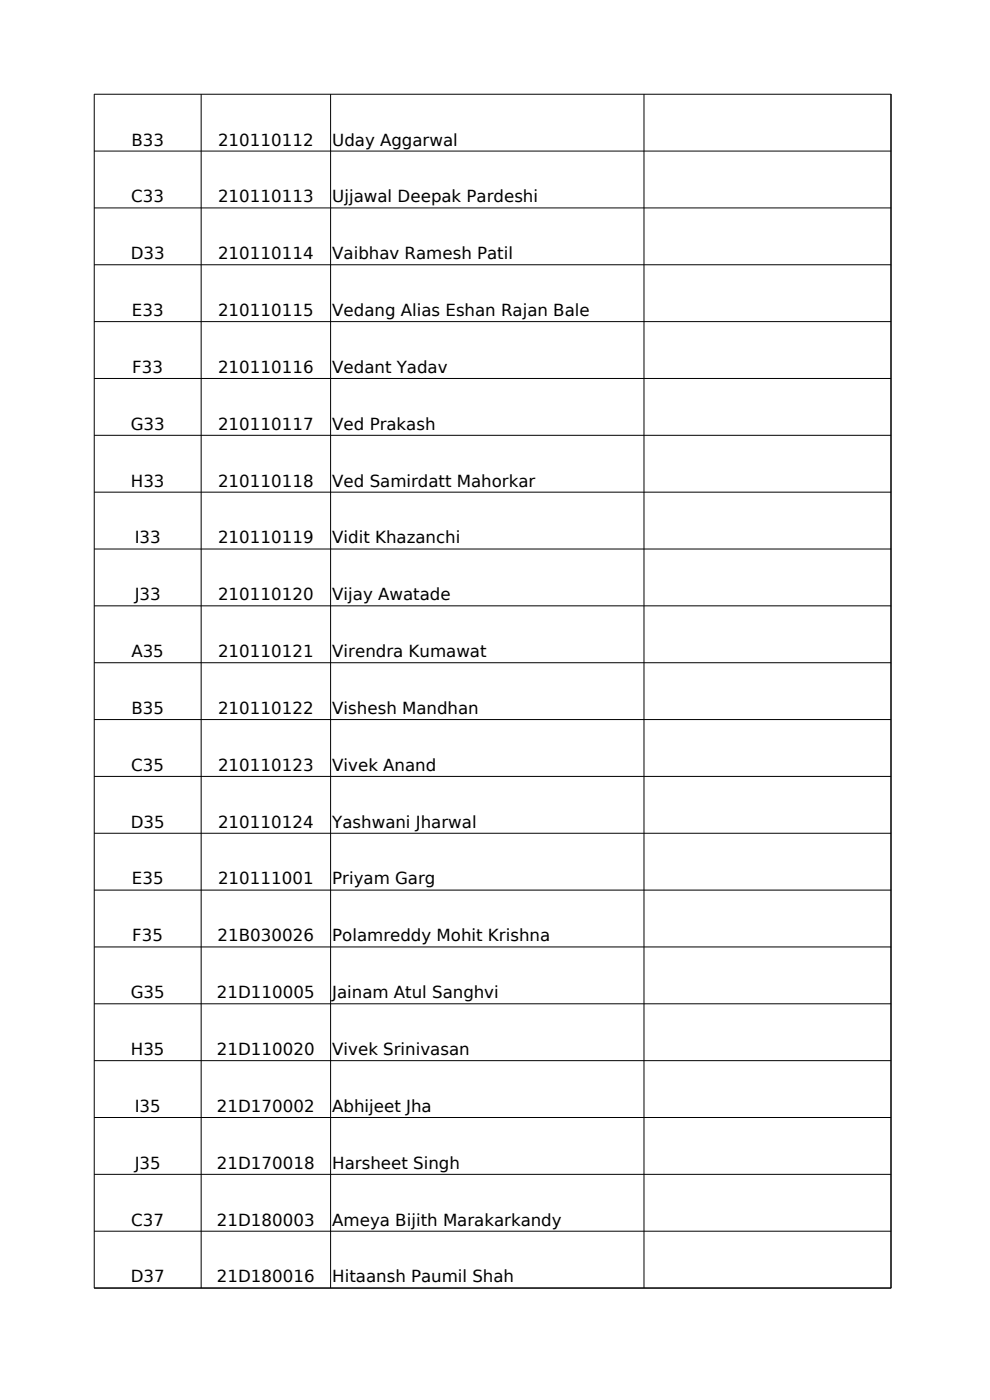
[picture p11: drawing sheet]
<svg xmlns="http://www.w3.org/2000/svg" width="210mm" height="297mm" viewBox="0 0 210 297" stroke-linecap="round" stroke-linejoin="round" font-family="sans-serif">
<defs><g id="words">
<g font-size="3.5">
<text x="27.9" y="30.9">B33</text>
<text x="46.2" y="30.9">210110112</text>
<text x="70.5" y="30.9">Uday Aggarwal</text>
<text x="27.8" y="42.9">C33</text>
<text x="46.2" y="42.9">210110113</text>
<text x="70.5" y="42.9">Ujjawal Deepak Pardeshi</text>
<text x="27.7" y="55">D33</text>
<text x="46.2" y="55">210110114</text>
<text x="70.5" y="55">Vaibhav Ramesh Patil</text>
<text x="28" y="67">E33</text>
<text x="46.2" y="67">210110115</text>
<text x="70.5" y="67">Vedang Alias Eshan Rajan Bale</text>
<text x="28.1" y="79.1">F33</text>
<text x="46.2" y="79.1">210110116</text>
<text x="70.5" y="79.1">Vedant Yadav</text>
<text x="27.7" y="91.2">G33</text>
<text x="46.2" y="91.2">210110117</text>
<text x="70.5" y="91.2">Ved Prakash</text>
<text x="27.8" y="103.2">H33</text>
<text x="46.2" y="103.2">210110118</text>
<text x="70.5" y="103.2">Ved Samirdatt Mahorkar</text>
<text x="28.6" y="115.3">I33</text>
<text x="46.2" y="115.3">210110119</text>
<text x="70.5" y="115.3">Vidit Khazanchi</text>
<text x="28.6" y="127.4">J33</text>
<text x="46.2" y="127.4">210110120</text>
<text x="70.5" y="127.4">Vijay Awatade</text>
<text x="27.9" y="139.4">A35</text>
<text x="46.2" y="139.4">210110121</text>
<text x="70.5" y="139.4">Virendra Kumawat</text>
<text x="27.9" y="151.5">B35</text>
<text x="46.2" y="151.5">210110122</text>
<text x="70.5" y="151.5">Vishesh Mandhan</text>
<text x="27.8" y="163.5">C35</text>
<text x="46.2" y="163.5">210110123</text>
<text x="70.5" y="163.5">Vivek Anand</text>
<text x="27.7" y="175.6">D35</text>
<text x="46.2" y="175.6">210110124</text>
<text x="70.5" y="175.6">Yashwani Jharwal</text>
<text x="28" y="187.6">E35</text>
<text x="46.2" y="187.6">210111001</text>
<text x="70.5" y="187.6">Priyam Garg</text>
<text x="28.1" y="199.7">F35</text>
<text x="46.1" y="199.7">21B030026</text>
<text x="70.5" y="199.7">Polamreddy Mohit Krishna</text>
<text x="27.7" y="211.8">G35</text>
<text x="46" y="211.8">21D110005</text>
<text x="70.5" y="211.8">Jainam Atul Sanghvi</text>
<text x="27.8" y="223.8">H35</text>
<text x="46" y="223.8">21D110020</text>
<text x="70.5" y="223.8">Vivek Srinivasan</text>
<text x="28.6" y="235.9">I35</text>
<text x="46" y="235.9">21D170002</text>
<text x="70.5" y="235.9">Abhijeet Jha</text>
<text x="28.6" y="247.9">J35</text>
<text x="46" y="247.9">21D170018</text>
<text x="70.5" y="247.9">Harsheet Singh</text>
<text x="27.8" y="260">C37</text>
<text x="46" y="260">21D180003</text>
<text x="70.5" y="260">Ameya Bijith Marakarkandy</text>
<text x="27.7" y="272.1">D37</text>
<text x="46" y="272.1">21D180016</text>
<text x="70.5" y="272.1">Hitaansh Paumil Shah</text>
</g>
</g></defs>
<g fill="none" stroke="#000" stroke-width=".21">
<path d="M42.7 20v253.3M70.1 20v253.3M136.6 20v253.3M20 32.1h169M20 44.1h169M20 56.2h169M20 68.2h169M20 80.3h169M20 92.4h169M20 104.4h169M20 116.5h169M20 128.5h169"/>
<path d="M20 140.6h169M20 152.7h169M20 164.7h169M20 176.8h169M20 188.8h169M20 200.9h169M20 213h169M20 225h169M20 237.1h169M20 249.1h169M20 261.2h169M20 273.3h169"/>
<path d="M20 273.3v-253.3h169v253.3"/>
</g>
<use href="#words"/>
</svg>
